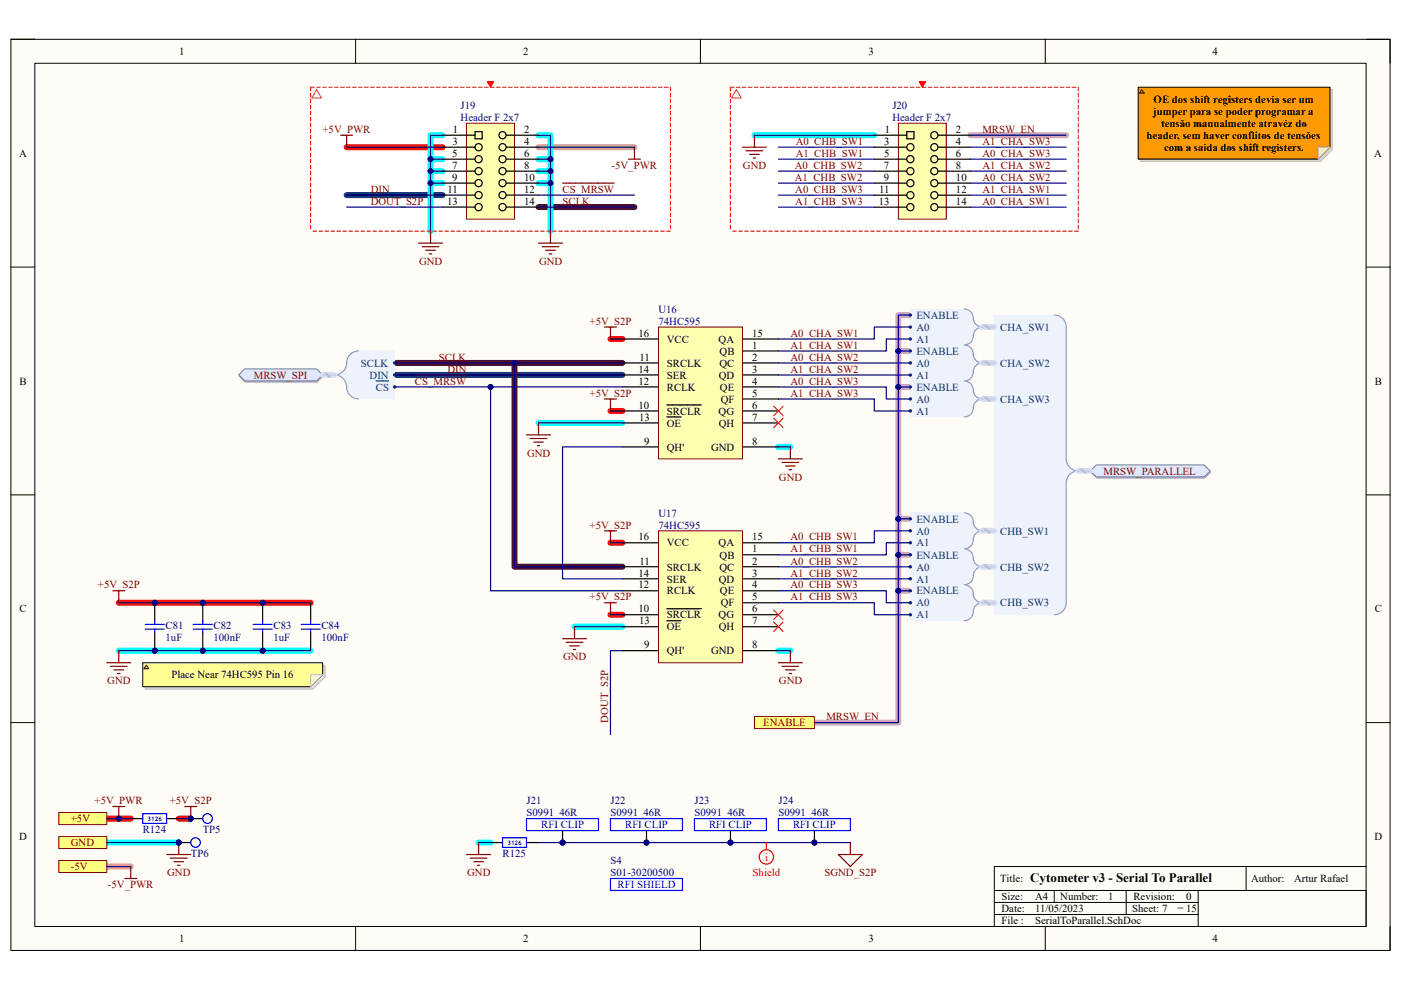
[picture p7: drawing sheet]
<svg xmlns="http://www.w3.org/2000/svg" width="297mm" height="210mm" viewBox="0 0 297 210" stroke-linecap="round" stroke-linejoin="round" font-family="sans-serif">
<defs><g id="words">
<text font-size="2.8" x="218.4" y="187">Cytometer v3 - Serial To Parallel</text>
<g font-size="2.3">
<text x="38" y="11.7">1</text>
<text x="110.9" y="11.7">2</text>
<text x="184.1" y="11.7">3</text>
<text x="257.1" y="11.7">4</text>
<text x="244.6" y="21.8">OE dos shift registers devia ser um</text>
<text x="96" y="28.2">1</text>
<text x="111.1" y="28.2">2</text>
<text x="187.6" y="28.2">1</text>
<text x="202.7" y="28.2">2</text>
<text x="243.1" y="29.5">header, sem haver conflitos de tensões</text>
<text x="244.5" y="24.4">jumper para se poder programar a</text>
<text x="246.2" y="26.9">tensão manualmente atravéz do</text>
<text x="4" y="33.3">A</text>
<text x="95.9" y="35.8">7</text>
<text x="95.9" y="33.3">5</text>
<text x="95.9" y="30.7">3</text>
<text x="111.1" y="30.7">4</text>
<text x="111.1" y="33.3">6</text>
<text x="111.1" y="35.8">8</text>
<text x="187.4" y="35.8">7</text>
<text x="187.4" y="33.3">5</text>
<text x="187.5" y="30.7">3</text>
<text x="202.7" y="30.7">4</text>
<text x="202.7" y="33.3">6</text>
<text x="202.7" y="35.8">8</text>
<text x="246.8" y="32">com a saida dos shift registers.</text>
<text x="291.4" y="33.3">A</text>
<text x="94.9" y="40.9">11</text>
<text x="95.8" y="38.4">9</text>
<text x="111.1" y="38.4">10</text>
<text x="111.1" y="40.9">12</text>
<text x="186.4" y="40.9">11</text>
<text x="187.4" y="38.4">9</text>
<text x="202.7" y="38.4">10</text>
<text x="202.7" y="40.9">12</text>
<text x="94.8" y="43.5">13</text>
<text x="111.1" y="43.5">14</text>
<text x="186.3" y="43.5">13</text>
<text x="202.7" y="43.5">14</text>
<text x="135.4" y="71.4">16</text>
<text x="159.4" y="71.4">15</text>
<text x="135.6" y="76.5">11</text>
<text x="141.4" y="77.8">SRCLK</text>
<text x="141.4" y="72.7">VCC</text>
<text x="152.4" y="72.7">QA</text>
<text x="152.5" y="77.8">QC</text>
<text x="152.6" y="75.2">QB</text>
<text x="159.4" y="76.5">2</text>
<text x="159.4" y="74">1</text>
<text x="4.1" y="81.6">B</text>
<text x="135.4" y="79">14</text>
<text x="135.4" y="81.6">12</text>
<text x="141.4" y="82.9">RCLK</text>
<text x="141.4" y="80.3">SER</text>
<text x="152.4" y="80.3">QD</text>
<text x="152.6" y="82.9">QE</text>
<text x="159.4" y="79">3</text>
<text x="159.4" y="81.6">4</text>
<text x="291.5" y="81.6">B</text>
<text x="135.4" y="86.7">10</text>
<text x="135.5" y="89.2">13</text>
<text x="141.4" y="87.9">SRCLR</text>
<text x="152.4" y="87.9">QG</text>
<text x="152.8" y="85.4">QF</text>
<text x="159.4" y="86.7">6</text>
<text x="159.4" y="89.2">7</text>
<text x="159.4" y="84.1">5</text>
<text x="136.5" y="94.3">9</text>
<text x="141.4" y="95.6">QH'</text>
<text x="141.4" y="90.5">OE</text>
<text x="150.7" y="95.6">GND</text>
<text x="152.4" y="90.5">QH</text>
<text x="159.4" y="94.3">8</text>
<text x="135.4" y="114.6">16</text>
<text x="135.6" y="119.7">11</text>
<text x="141.4" y="115.9">VCC</text>
<text x="152.4" y="115.9">QA</text>
<text x="152.6" y="118.5">QB</text>
<text x="159.4" y="114.6">15</text>
<text x="159.4" y="119.7">2</text>
<text x="159.4" y="117.2">1</text>
<text x="135.4" y="122.3">14</text>
<text x="135.4" y="124.8">12</text>
<text x="141.4" y="121">SRCLK</text>
<text x="141.4" y="123.5">SER</text>
<text x="152.4" y="123.5">QD</text>
<text x="152.5" y="121">QC</text>
<text x="159.4" y="122.3">3</text>
<text x="159.4" y="124.8">4</text>
<text x="4.1" y="129.9">C</text>
<text x="135.4" y="129.9">10</text>
<text x="141.4" y="131.2">SRCLR</text>
<text x="141.4" y="126.1">RCLK</text>
<text x="152.4" y="131.2">QG</text>
<text x="152.6" y="126.1">QE</text>
<text x="152.8" y="128.6">QF</text>
<text x="159.4" y="129.9">6</text>
<text x="159.4" y="127.4">5</text>
<text x="291.5" y="129.9">C</text>
<text x="135.5" y="132.4">13</text>
<text x="136.5" y="137.5">9</text>
<text x="141.4" y="133.7">OE</text>
<text x="152.4" y="133.7">QH</text>
<text x="159.4" y="137.5">8</text>
<text x="159.4" y="132.4">7</text>
<text x="36.3" y="143.9">Place Near 74HC595 Pin 16</text>
<text x="141.4" y="138.8">QH'</text>
<text x="150.7" y="138.8">GND</text>
<text x="4.1" y="178.2">D</text>
<text x="291.4" y="178.2">D</text>
<text x="212.1" y="187.1">Title:</text>
<text x="212.3" y="190.9">Size:</text>
<text x="219.5" y="190.9">A4</text>
<text x="224.8" y="190.9">Number:</text>
<text x="235" y="190.9">1</text>
<text x="240.3" y="190.9">Revision:</text>
<text x="251.5" y="190.9">0</text>
<text x="265.2" y="187.1">Author:</text>
<text x="274.4" y="187.1">Artur Rafael</text>
<text x="212.3" y="196">File :</text>
<text x="212.3" y="193.5">Date:</text>
<text x="219.5" y="193.5">11/05/2023</text>
<text x="219.5" y="196">SerialToParallel.SchDoc</text>
<text x="240" y="193.5">Sheet: 7</text>
<text x="249.7" y="192.2">_</text>
<text x="251.5" y="193.5">15</text>
<text x="38" y="199.8">1</text>
<text x="110.9" y="199.8">2</text>
<text x="184.1" y="199.8">3</text>
<text x="257.1" y="199.8">4</text>
</g>
<g font-size="2.3" fill="#000080">
<text x="97.7" y="23.1">J19</text>
<text x="189.2" y="23.1">J20</text>
<text x="97.7" y="25.7">Header F 2x7</text>
<text x="189.2" y="25.7">Header F 2x7</text>
<text x="139.6" y="66.3">U16</text>
<text x="139.6" y="68.9">74HC595</text>
<text x="139.6" y="109.6">U17</text>
<text x="139.6" y="112.1">74HC595</text>
<text x="35.1" y="136">1uF</text>
<text x="35.1" y="133.5">C81</text>
<text x="45.3" y="136">100nF</text>
<text x="45.3" y="133.5">C82</text>
<text x="58" y="136">1uF</text>
<text x="58" y="133.5">C83</text>
<text x="68.2" y="136">100nF</text>
<text x="68.2" y="133.5">C84</text>
<text x="111.7" y="170.6">J21</text>
<text x="111.7" y="173.1">S0991_46R</text>
<text x="129.5" y="170.6">J22</text>
<text x="129.5" y="173.1">S0991_46R</text>
<text x="147.3" y="170.6">J23</text>
<text x="147.3" y="173.1">S0991_46R</text>
<text x="165.1" y="170.6">J24</text>
<text x="165.1" y="173.1">S0991_46R</text>
<text x="30.3" y="176.7">R124</text>
<text x="43" y="176.7">TP5</text>
<text x="40.4" y="181.8">TP6</text>
<text x="106.5" y="181.8">R125</text>
<text x="129.5" y="183.3">S4</text>
<text x="129.5" y="185.8">S01-30200500</text>
</g>
<g font-size="2.3" fill="#800000">
<text x="68.4" y="28.2">+5V_PWR</text>
<text x="208.3" y="28.2">MRSW_EN</text>
<text x="129.7" y="35.8">-5V_PWR</text>
<text x="157.5" y="35.8">GND</text>
<text x="168.5" y="35.8">A0_CHB_SW2</text>
<text x="168.7" y="30.7">A0_CHB_SW1</text>
<text x="168.7" y="33.3">A1_CHB_SW1</text>
<text x="208.3" y="35.8">A1_CHA_SW2</text>
<text x="208.3" y="33.3">A0_CHA_SW3</text>
<text x="208.3" y="30.7">A1_CHA_SW3</text>
<text x="78.6" y="40.9">DIN</text>
<text x="119.3" y="40.9">CS_MRSW</text>
<text x="168.5" y="38.4">A1_CHB_SW2</text>
<text x="168.6" y="40.9">A0_CHB_SW3</text>
<text x="208.3" y="40.9">A1_CHA_SW1</text>
<text x="208.3" y="38.4">A0_CHA_SW2</text>
<text x="78.6" y="43.5">DOUT_S2P</text>
<text x="119.3" y="43.5">SCLK</text>
<text x="168.6" y="43.5">A1_CHB_SW3</text>
<text x="208.3" y="43.5">A0_CHA_SW1</text>
<text x="88.9" y="56.2">GND</text>
<text x="114.3" y="56.2">GND</text>
<text x="125" y="68.9">+5V_S2P</text>
<text x="167.6" y="71.4">A0_CHA_SW1</text>
<text x="93" y="76.5">SCLK</text>
<text x="167.6" y="74">A1_CHA_SW1</text>
<text x="167.6" y="76.5">A0_CHA_SW2</text>
<text x="53.8" y="80.3">MRSW_SPI</text>
<text x="88" y="81.6">CS_MRSW</text>
<text x="94.9" y="79">DIN</text>
<text x="167.6" y="79">A1_CHA_SW2</text>
<text x="167.6" y="81.6">A0_CHA_SW3</text>
<text x="125" y="84.1">+5V_S2P</text>
<text x="167.6" y="84.1">A1_CHA_SW3</text>
<text x="111.7" y="96.8">GND</text>
<text x="165.1" y="101.9">GND</text>
<text x="234" y="100.7">MRSW_PARALLEL</text>
<text x="125" y="112.1">+5V_S2P</text>
<text x="167.6" y="114.6">A0_CHB_SW1</text>
<text x="167.6" y="117.2">A1_CHB_SW1</text>
<text x="167.6" y="119.7">A0_CHB_SW2</text>
<text x="20.8" y="124.8">+5V_S2P</text>
<text x="167.6" y="122.3">A1_CHB_SW2</text>
<text x="167.6" y="124.8">A0_CHB_SW3</text>
<text x="125" y="127.4">+5V_S2P</text>
<text x="167.6" y="127.4">A1_CHB_SW3</text>
<text x="119.4" y="140.1">GND</text>
<text x="22.8" y="145.2">GND</text>
<text x="165.1" y="145.2">GND</text>
<text x="128.9" y="153.3" transform="rotate(-90 128.9 153.3)">DOUT_S2P</text>
<text x="161.8" y="154.1">ENABLE</text>
<text x="175.2" y="152.8">MRSW_EN</text>
<text x="20.1" y="170.6">+5V_PWR</text>
<text x="36" y="170.6">+5V_S2P</text>
<text x="15" y="174.4">+5V</text>
<text x="15" y="179.5">GND</text>
<text x="15" y="184.6">-5V</text>
<text x="35.5" y="185.8">GND</text>
<text x="99" y="185.8">GND</text>
<text x="174.8" y="185.8">SGND_S2P</text>
<text x="22.9" y="188.4">-5V_PWR</text>
</g>
<g font-size="2.3" fill="#003a70">
<text x="194.3" y="70.1">A0</text>
<text x="194.3" y="67.6">ENABLE</text>
<text x="212.1" y="70.1">CHA_SW1</text>
<text x="76.5" y="77.8">SCLK</text>
<text x="194.3" y="72.7">A1</text>
<text x="194.3" y="77.8">A0</text>
<text x="194.3" y="75.2">ENABLE</text>
<text x="212.1" y="77.8">CHA_SW2</text>
<text x="78.4" y="80.3">DIN</text>
<text x="79.7" y="82.9">CS</text>
<text x="194.3" y="80.3">A1</text>
<text x="194.3" y="82.9">ENABLE</text>
<text x="194.3" y="85.4">A0</text>
<text x="194.3" y="87.9">A1</text>
<text x="212.1" y="85.4">CHA_SW3</text>
<text x="194.3" y="113.4">A0</text>
<text x="194.3" y="110.8">ENABLE</text>
<text x="212.1" y="113.4">CHB_SW1</text>
<text x="194.3" y="115.9">A1</text>
<text x="194.3" y="118.5">ENABLE</text>
<text x="194.3" y="121">A0</text>
<text x="194.3" y="123.5">A1</text>
<text x="212.1" y="121">CHB_SW2</text>
<text x="194.3" y="128.6">A0</text>
<text x="194.3" y="131.2">A1</text>
<text x="194.3" y="126.1">ENABLE</text>
<text x="212.1" y="128.6">CHB_SW3</text>
</g>
<g font-size="2.3" fill="#00f">
<text x="114.8" y="175.7">RFI CLIP</text>
<text x="132.5" y="175.7">RFI CLIP</text>
<text x="150.3" y="175.7">RFI CLIP</text>
<text x="168.1" y="175.7">RFI CLIP</text>
<text x="131" y="188.4">RFI SHIELD</text>
</g>
<g font-size="2.3" fill="#f00">
<text x="159.6" y="185.8">Shield</text>
<text x="162.2" y="182.5">i</text>
</g>
<g font-size="1.3" fill="#00f">
<text x="31.3" y="174.1">3126</text>
<text x="107.6" y="179.2">3126</text>
</g>
</g></defs>
<path d="M2.3 8.3h292.4v193.3h-292.4z" fill="#fffcf8"/>
<path d="M2.3 8.3h292.4v193.3h-292.4z" fill="none" stroke="#000" stroke-width=".21"/>
<path d="M7.4 13.4h282.2v183.1h-282.2z" fill="#fffcf8"/>
<g fill="none" stroke="#000" stroke-width=".21">
<path d="M2.3 8.3h5.1M7.4 13.4h282.2v183.1h-282.2zM75.4 8.3v5.1M148.5 8.3v5.1M221.6 8.3v5.1M289.6 8.3h5.1v5.1M2.3 56.6h5.1M289.6 56.6h5.1M2.3 105h5.1M289.6 105h5.1M2.3 153.3h5.1M289.6 153.3h5.1"/>
<path d="M75.4 196.5v5.1M148.5 196.5v5.1M221.6 196.5v5.1M294.7 196.5v5.1"/>
</g>
<g fill="#fff">
<path d="M154.9 18.5h73.7v30.5h-73.7z"/>
<path d="M65.9 18.5h76.3v30.5h-76.3z"/>
</g>
<path d="M73.5 31.2h20.3M129.4 71.9h2.6M129.4 87.2h2.6M129.4 115.1h2.6M25.2 127.8h40.7M129.4 130.4h2.6M22.6 173.6h5.1M37.9 173.6h2.5" fill="none" stroke="#f00" stroke-width="1.3"/>
<g fill="none" stroke="#0ff" stroke-width="1.3">
<path d="M91.3 33.8h2.5M91.3 36.3h2.5M91.3 38.8h2.5M93.8 28.7h-2.5v20.3M114.2 28.7h2.5v20.3M114.2 33.8h2.5M114.2 36.3h2.5M114.2 38.8h2.5M160 28.7h25.4M114.2 89.7h17.8M165 94.8h2.6M25.2 138h40.7"/>
<path d="M121.8 132.9h10.2M165 138h2.6M22.6 178.7h15.3M101.5 178.7h2.5"/>
</g>
<path d="M205.7 28.7h20.4M190.5 74.4h2.5M193 66.8h-2.5v43.2M190.5 82.1h2.5M190.5 117.7h2.5M193 110h-2.5v43.3h-17.8M190.5 125.3h2.5" fill="none" stroke="#d5a6bd" stroke-width="1.3"/>
<path d="M73.5 41.4h20.3M83.7 79.5h48.3" fill="none" stroke="#073763" stroke-width="1.3"/>
<path d="M114.2 43.9h20.3M83.7 77h25.4M132 77h-22.9v43.2h22.9" fill="none" stroke="#4c1130" stroke-width="1.3"/>
<path d="M114.2 31.2h20.3M22.6 183.8h5.1" fill="none" stroke="#ea9a9a" stroke-width="1.3"/>
<path d="M210.8 188.9v2.5M223.5 188.9v2.5M238.8 188.9v5.1M254 194h-43.2v2.5M254 191.4h-43.2v2.6M254 188.9h35.6v7.6h-35.6zM264.2 183.8v5.1M289.6 183.8h-78.8v5.1h43.2" fill="none" stroke="#000" stroke-width=".21"/>
<path d="M193 65.6h11.4a1.96 1.96 0 0 1 2 2.3l.4 .8 1 .7-1 .6-.4 .8a1.96 1.96 0 0 1-2 2.4h-11.4z" fill-rule="evenodd" fill="#edf2fb"/>
<path d="M193 65.6h11.4a1.96 1.96 0 0 1 2 2.3l.4 .8 1 .7-1 .6-.4 .8a1.96 1.96 0 0 1-2 2.4h-11.4z" fill="none" stroke="#edf2fb" stroke-width=".21"/>
<path d="M204.4 65.6a2.06 2.06 0 0 1 2 2.4 1.91 1.91 0 0 0 1.9 1.4 2.07 2.07 0 0 0-2 2.4 1.9 1.9 0 0 1-1.9 1.4" fill="none" stroke="#909ec9" stroke-width=".25"/>
<circle cx="193" cy="69.4" r=".25" fill="#003a70"/>
<circle cx="193" cy="69.4" r=".25" fill="none" stroke="#003a70" stroke-width=".21"/>
<circle cx="193" cy="71.9" r=".25" fill="#003a70"/>
<circle cx="193" cy="71.9" r=".25" fill="none" stroke="#003a70" stroke-width=".21"/>
<circle cx="193" cy="66.8" r=".25" fill="#003a70"/>
<circle cx="193" cy="66.8" r=".25" fill="none" stroke="#003a70" stroke-width=".21"/>
<path d="M193 73.2h11.4a1.96 1.96 0 0 1 2 2.4l.4 .7 1 .7-1 .6-.4 .8a1.96 1.96 0 0 1-2 2.4h-11.4z" fill-rule="evenodd" fill="#edf2fb"/>
<path d="M193 73.2h11.4a1.96 1.96 0 0 1 2 2.4l.4 .7 1 .7-1 .6-.4 .8a1.96 1.96 0 0 1-2 2.4h-11.4z" fill="none" stroke="#edf2fb" stroke-width=".21"/>
<path d="M204.4 73.2a2.08 2.08 0 0 1 2 2.4 1.91 1.91 0 0 0 1.9 1.4 2.09 2.09 0 0 0-2 2.4 1.91 1.91 0 0 1-1.9 1.4" fill="none" stroke="#909ec9" stroke-width=".25"/>
<circle cx="193" cy="77" r=".25" fill="#003a70"/>
<circle cx="193" cy="77" r=".25" fill="none" stroke="#003a70" stroke-width=".21"/>
<circle cx="193" cy="79.5" r=".25" fill="#003a70"/>
<circle cx="193" cy="79.5" r=".25" fill="none" stroke="#003a70" stroke-width=".21"/>
<circle cx="193" cy="74.4" r=".25" fill="#003a70"/>
<circle cx="193" cy="74.4" r=".25" fill="none" stroke="#003a70" stroke-width=".21"/>
<path d="M193 80.8h11.4a1.96 1.96 0 0 1 2 2.4l.4 .8 1 .6-1 .7-.4 .7a1.96 1.96 0 0 1-2 2.4h-11.4z" fill-rule="evenodd" fill="#edf2fb"/>
<path d="M193 80.8h11.4a1.96 1.96 0 0 1 2 2.4l.4 .8 1 .6-1 .7-.4 .7a1.96 1.96 0 0 1-2 2.4h-11.4z" fill="none" stroke="#edf2fb" stroke-width=".21"/>
<path d="M204.4 80.8a2.06 2.06 0 0 1 2 2.4 1.91 1.91 0 0 0 1.9 1.4 2.07 2.07 0 0 0-2 2.4 1.9 1.9 0 0 1-1.9 1.4" fill="none" stroke="#909ec9" stroke-width=".25"/>
<circle cx="193" cy="84.6" r=".25" fill="#003a70"/>
<circle cx="193" cy="84.6" r=".25" fill="none" stroke="#003a70" stroke-width=".21"/>
<circle cx="193" cy="87.2" r=".25" fill="#003a70"/>
<circle cx="193" cy="87.2" r=".25" fill="none" stroke="#003a70" stroke-width=".21"/>
<circle cx="193" cy="82.1" r=".25" fill="#003a70"/>
<circle cx="193" cy="82.1" r=".25" fill="none" stroke="#003a70" stroke-width=".21"/>
<path d="M193 108.8h11.4a1.96 1.96 0 0 1 2 2.4l.4 .8 1 .6-1 .6-.4 .8a1.98 1.98 0 0 1-2 2.4h-11.4z" fill-rule="evenodd" fill="#edf2fb"/>
<path d="M193 108.8h11.4a1.96 1.96 0 0 1 2 2.4l.4 .8 1 .6-1 .6-.4 .8a1.98 1.98 0 0 1-2 2.4h-11.4z" fill="none" stroke="#edf2fb" stroke-width=".21"/>
<path d="M204.4 108.8a2.06 2.06 0 0 1 2 2.4 1.91 1.91 0 0 0 1.9 1.4 2.09 2.09 0 0 0-2 2.4 1.91 1.91 0 0 1-1.9 1.4" fill="none" stroke="#909ec9" stroke-width=".25"/>
<circle cx="193" cy="112.6" r=".25" fill="#003a70"/>
<circle cx="193" cy="112.6" r=".25" fill="none" stroke="#003a70" stroke-width=".21"/>
<circle cx="193" cy="115.1" r=".25" fill="#003a70"/>
<circle cx="193" cy="115.1" r=".25" fill="none" stroke="#003a70" stroke-width=".21"/>
<circle cx="193" cy="110" r=".25" fill="#003a70"/>
<circle cx="193" cy="110" r=".25" fill="none" stroke="#003a70" stroke-width=".21"/>
<path d="M193 116.4h11.4a1.96 1.96 0 0 1 2 2.4l.4 .8 1 .6-1 .7-.4 .7a1.96 1.96 0 0 1-2 2.4h-11.4z" fill-rule="evenodd" fill="#edf2fb"/>
<path d="M193 116.4h11.4a1.96 1.96 0 0 1 2 2.4l.4 .8 1 .6-1 .7-.4 .7a1.96 1.96 0 0 1-2 2.4h-11.4z" fill="none" stroke="#edf2fb" stroke-width=".21"/>
<path d="M204.4 116.4a2.06 2.06 0 0 1 2 2.4 1.93 1.93 0 0 0 1.9 1.4 2.07 2.07 0 0 0-2 2.4 1.9 1.9 0 0 1-1.9 1.4" fill="none" stroke="#909ec9" stroke-width=".25"/>
<circle cx="193" cy="120.2" r=".25" fill="#003a70"/>
<circle cx="193" cy="120.2" r=".25" fill="none" stroke="#003a70" stroke-width=".21"/>
<circle cx="193" cy="122.8" r=".25" fill="#003a70"/>
<circle cx="193" cy="122.8" r=".25" fill="none" stroke="#003a70" stroke-width=".21"/>
<circle cx="193" cy="117.7" r=".25" fill="#003a70"/>
<circle cx="193" cy="117.7" r=".25" fill="none" stroke="#003a70" stroke-width=".21"/>
<path d="M193 124h11.4a1.96 1.96 0 0 1 2 2.4l.4 .8 1 .6-1 .7-.4 .8a1.96 1.96 0 0 1-2 2.4h-11.4z" fill-rule="evenodd" fill="#edf2fb"/>
<path d="M193 124h11.4a1.96 1.96 0 0 1 2 2.4l.4 .8 1 .6-1 .7-.4 .8a1.96 1.96 0 0 1-2 2.4h-11.4z" fill="none" stroke="#edf2fb" stroke-width=".21"/>
<path d="M204.4 124a2.06 2.06 0 0 1 2 2.5 1.91 1.91 0 0 0 1.9 1.3 2.07 2.07 0 0 0-2 2.5 1.9 1.9 0 0 1-1.9 1.4" fill="none" stroke="#909ec9" stroke-width=".25"/>
<circle cx="193" cy="127.8" r=".25" fill="#003a70"/>
<circle cx="193" cy="127.8" r=".25" fill="none" stroke="#003a70" stroke-width=".21"/>
<circle cx="193" cy="130.4" r=".25" fill="#003a70"/>
<circle cx="193" cy="130.4" r=".25" fill="none" stroke="#003a70" stroke-width=".21"/>
<circle cx="193" cy="125.3" r=".25" fill="#003a70"/>
<circle cx="193" cy="125.3" r=".25" fill="none" stroke="#003a70" stroke-width=".21"/>
<path d="M231.3 100.1l1.3-1.2h22.8l1.3 1.2-1.3 1.3h-22.8z" fill-rule="evenodd" fill="#bac0ca"/>
<path d="M231.3 100.1l1.3-1.2h22.8l1.3 1.2-1.3 1.3h-22.8z" fill="none" stroke="#a6acb6" stroke-width=".21"/>
<path d="M231.2 99.9l1.2-1.3h22.9l1.3 1.3-1.3 1.3h-22.9z" fill-rule="evenodd" fill="#d5e4ff"/>
<path d="M231.2 99.9l1.2-1.3h22.9l1.3 1.3-1.3 1.3h-22.9z" fill="none" stroke="#70809b" stroke-width=".21"/>
<path d="M139.6 112.6h17.8v28h-17.8z" fill="#ffffb0"/>
<path d="M139.6 112.6h17.8v28h-17.8z" fill="none" stroke="#800000" stroke-width=".21"/>
<g fill="none" stroke="#000" stroke-width=".25">
<path d="M132 115.1h7.6M157.4 117.7h7.6M157.4 115.1h7.6M132 120.2h7.6M132 122.8h7.6M132 125.3h7.6M132 130.4h7.6M132 132.9h7.6M132 138h7.6M141.4 131.7h3M141.4 129.1h7.3M157.4 120.2h7.6"/>
<path d="M157.4 122.8h7.6M157.4 125.3h7.6M157.4 127.8h7.6M157.4 130.4h7.6M157.4 132.9h7.6M157.4 138h7.6"/>
</g>
<path d="M139.6 69.4h17.8v27.9h-17.8z" fill="#ffffb0"/>
<path d="M139.6 69.4h17.8v27.9h-17.8z" fill="none" stroke="#800000" stroke-width=".21"/>
<g fill="none" stroke="#000" stroke-width=".25">
<path d="M132 77h7.6M132 79.5h7.6M132 71.9h7.6M157.4 74.4h7.6M157.4 77h7.6M157.4 79.5h7.6M157.4 71.9h7.6M132 82.1h7.6M132 87.2h7.6M132 89.7h7.6M132 94.8h7.6M141.4 88.4h3"/>
<path d="M141.4 85.9h7.3M157.4 82.1h7.6M157.4 84.6h7.6M157.4 87.2h7.6M157.4 89.7h7.6M157.4 94.8h7.6"/>
</g>
<path d="M210.8 66.8h12.7l1.3 .3 .9 1 .4 1.3v28.6l.6 1 1.3 .9-1.3 .8-.6 1.1v26l-.4 1.3-.9 1-1.3 .3h-12.7z" fill-rule="evenodd" fill="#edf2fb"/>
<path d="M210.8 66.8h12.7l1.3 .3 .9 1 .4 1.3v28.6l.6 1 1.3 .9-1.3 .8-.6 1.1v26l-.4 1.3-.9 1-1.3 .3h-12.7z" fill="none" stroke="#edf2fb" stroke-width=".21"/>
<path d="M223.5 66.8a2.53 2.53 0 0 1 2.6 2.6v27.9a2.55 2.55 0 0 0 2.5 2.6 2.54 2.54 0 0 0-2.5 2.5v25.4a2.53 2.53 0 0 1-2.6 2.6" fill="none" stroke="#909ec9" stroke-width=".25"/>
<circle cx="210.8" cy="69.4" r=".25" fill="#003a70"/>
<circle cx="210.8" cy="69.4" r=".25" fill="none" stroke="#003a70" stroke-width=".21"/>
<circle cx="210.8" cy="77" r=".25" fill="#003a70"/>
<circle cx="210.8" cy="77" r=".25" fill="none" stroke="#003a70" stroke-width=".21"/>
<circle cx="210.8" cy="84.6" r=".25" fill="#003a70"/>
<circle cx="210.8" cy="84.6" r=".25" fill="none" stroke="#003a70" stroke-width=".21"/>
<circle cx="210.8" cy="112.6" r=".25" fill="#003a70"/>
<circle cx="210.8" cy="112.6" r=".25" fill="none" stroke="#003a70" stroke-width=".21"/>
<circle cx="210.8" cy="120.2" r=".25" fill="#003a70"/>
<circle cx="210.8" cy="120.2" r=".25" fill="none" stroke="#003a70" stroke-width=".21"/>
<circle cx="210.8" cy="127.8" r=".25" fill="#003a70"/>
<circle cx="210.8" cy="127.8" r=".25" fill="none" stroke="#003a70" stroke-width=".21"/>
<path d="M164 86.1l2 2.1M164 88.7l2 2M166 86.1l-2 2.1M166 88.7l-2 2M164 129.4l2 2M164 131.9l2 2M166 129.4l-2 2M166 131.9l-2 2" fill="none" stroke="#f00" stroke-width=".21"/>
<path d="M12.5 172.3h10.1v2.6h-10.1z" fill="#ffff80"/>
<path d="M12.5 172.3h10.1v2.6h-10.1z" fill="none" stroke="#800000" stroke-width=".21"/>
<path d="M12.5 177.4h10.1v2.6h-10.1z" fill="#ffff80"/>
<path d="M12.5 177.4h10.1v2.6h-10.1z" fill="none" stroke="#800000" stroke-width=".21"/>
<path d="M39.2 171.1h2.5M40.4 171.1v2.5" fill="none" stroke="#800000" stroke-width=".25"/>
<circle cx="40.5" cy="173.6" r=".51" fill="#000080"/>
<circle cx="40.5" cy="173.6" r=".51" fill="none" stroke="#000080" stroke-width=".21"/>
<path d="M27.7 173.6h2.6M35.3 173.6h2.6" fill="none" stroke="#000" stroke-width=".25"/>
<path d="M30.3 172.6h5v2h-5z" fill="none" stroke="#00f" stroke-width=".25"/>
<circle cx="119.3" cy="178.7" r=".51" fill="#000080"/>
<circle cx="119.3" cy="178.7" r=".51" fill="none" stroke="#000080" stroke-width=".21"/>
<path d="M119.3 176.2v2.5" fill="none" stroke="#000" stroke-width=".25"/>
<circle cx="119.3" cy="178.7" r=".51" fill="#000080"/>
<circle cx="119.3" cy="178.7" r=".51" fill="none" stroke="#000080" stroke-width=".21"/>
<path d="M111.6 173.6h15.3v2.6h-15.3z" fill="none" stroke="#00f" stroke-width=".25"/>
<circle cx="137.1" cy="178.7" r=".51" fill="#000080"/>
<circle cx="137.1" cy="178.7" r=".51" fill="none" stroke="#000080" stroke-width=".21"/>
<path d="M137.1 176.2v2.5" fill="none" stroke="#000" stroke-width=".25"/>
<circle cx="137.1" cy="178.7" r=".51" fill="#000080"/>
<circle cx="137.1" cy="178.7" r=".51" fill="none" stroke="#000080" stroke-width=".21"/>
<path d="M129.4 173.6h15.3v2.6h-15.3z" fill="none" stroke="#00f" stroke-width=".25"/>
<circle cx="154.9" cy="178.7" r=".51" fill="#000080"/>
<circle cx="154.9" cy="178.7" r=".51" fill="none" stroke="#000080" stroke-width=".21"/>
<path d="M154.9 176.2v2.5" fill="none" stroke="#000" stroke-width=".25"/>
<circle cx="154.9" cy="178.7" r=".51" fill="#000080"/>
<circle cx="154.9" cy="178.7" r=".51" fill="none" stroke="#000080" stroke-width=".21"/>
<path d="M147.2 173.6h15.3v2.6h-15.3z" fill="none" stroke="#00f" stroke-width=".25"/>
<circle cx="172.7" cy="178.7" r=".51" fill="#000080"/>
<circle cx="172.7" cy="178.7" r=".51" fill="none" stroke="#000080" stroke-width=".21"/>
<path d="M172.7 176.2v2.5" fill="none" stroke="#000" stroke-width=".25"/>
<circle cx="172.7" cy="178.7" r=".51" fill="#000080"/>
<circle cx="172.7" cy="178.7" r=".51" fill="none" stroke="#000080" stroke-width=".21"/>
<path d="M106.5 177.7h5.1v2h-5.1zM165 173.6h15.3v2.6h-15.3zM129.4 186.3h15.3v2.6h-15.3z" fill="none" stroke="#00f" stroke-width=".25"/>
<path d="M180.3 178.7v2.6M177.8 181.3h5l-2.5 2.5z" fill="none" stroke="#800000" stroke-width=".25"/>
<path d="M104 178.7h2.5M111.6 178.7h2.6" fill="none" stroke="#000" stroke-width=".25"/>
<circle cx="32.8" cy="138" r=".51" fill="#000080"/>
<circle cx="32.8" cy="138" r=".51" fill="none" stroke="#000080" stroke-width=".21"/>
<circle cx="32.8" cy="127.8" r=".51" fill="#000080"/>
<circle cx="32.8" cy="127.8" r=".51" fill="none" stroke="#000080" stroke-width=".21"/>
<path d="M32.8 134.2v3.8" fill="none" stroke="#000" stroke-width=".25"/>
<circle cx="32.8" cy="138" r=".51" fill="#000080"/>
<circle cx="32.8" cy="138" r=".51" fill="none" stroke="#000080" stroke-width=".21"/>
<path d="M32.8 127.8v3.9" fill="none" stroke="#000" stroke-width=".25"/>
<circle cx="32.8" cy="127.8" r=".51" fill="#000080"/>
<circle cx="32.8" cy="127.8" r=".51" fill="none" stroke="#000080" stroke-width=".21"/>
<path d="M30.8 133.4h4M30.8 132.4h4M32.8 131.7v.7M32.8 133.4v.8" fill="none" stroke="#00f" stroke-width=".25"/>
<circle cx="43" cy="138" r=".51" fill="#000080"/>
<circle cx="43" cy="138" r=".51" fill="none" stroke="#000080" stroke-width=".21"/>
<circle cx="43" cy="127.8" r=".51" fill="#000080"/>
<circle cx="43" cy="127.8" r=".51" fill="none" stroke="#000080" stroke-width=".21"/>
<path d="M43 134.2v3.8" fill="none" stroke="#000" stroke-width=".25"/>
<circle cx="43" cy="138" r=".51" fill="#000080"/>
<circle cx="43" cy="138" r=".51" fill="none" stroke="#000080" stroke-width=".21"/>
<path d="M43 127.8v3.9" fill="none" stroke="#000" stroke-width=".25"/>
<circle cx="43" cy="127.8" r=".51" fill="#000080"/>
<circle cx="43" cy="127.8" r=".51" fill="none" stroke="#000080" stroke-width=".21"/>
<path d="M40.9 133.4h4.1M40.9 132.4h4.1M43 131.7v.7M43 133.4v.8" fill="none" stroke="#00f" stroke-width=".25"/>
<circle cx="55.7" cy="138" r=".51" fill="#000080"/>
<circle cx="55.7" cy="138" r=".51" fill="none" stroke="#000080" stroke-width=".21"/>
<circle cx="55.7" cy="127.8" r=".51" fill="#000080"/>
<circle cx="55.7" cy="127.8" r=".51" fill="none" stroke="#000080" stroke-width=".21"/>
<path d="M55.7 134.2v3.8" fill="none" stroke="#000" stroke-width=".25"/>
<circle cx="55.7" cy="138" r=".51" fill="#000080"/>
<circle cx="55.7" cy="138" r=".51" fill="none" stroke="#000080" stroke-width=".21"/>
<path d="M55.7 127.8v3.9" fill="none" stroke="#000" stroke-width=".25"/>
<circle cx="55.7" cy="127.8" r=".51" fill="#000080"/>
<circle cx="55.7" cy="127.8" r=".51" fill="none" stroke="#000080" stroke-width=".21"/>
<path d="M53.7 133.4h4M53.7 132.4h4M55.7 131.7v.7M55.7 133.4v.8M63.8 133.4h4.1M63.8 132.4h4.1M65.9 131.7v.7M65.9 133.4v.8" fill="none" stroke="#00f" stroke-width=".25"/>
<path d="M65.9 127.8v3.9M65.9 134.2v3.8" fill="none" stroke="#000" stroke-width=".25"/>
<path d="M160 152h12.7v2.5h-12.7z" fill="#ffff80"/>
<path d="M160 152h12.7v2.5h-12.7z" fill="none" stroke="#800000" stroke-width=".21"/>
<path d="M74.8 74.8l1.2-.4h7.7v10.2h-7.7a2.62 2.62 0 0 1-2.5-3.2l-.6-1-1.3-.9 1.3-.8 .6-1.1 .3-1.9z" fill-rule="evenodd" fill="#edf2fb"/>
<path d="M74.8 74.8l1.2-.4h7.7v10.2h-7.7a2.62 2.62 0 0 1-2.5-3.2l-.6-1-1.3-.9 1.3-.8 .6-1.1 .3-1.9z" fill="none" stroke="#edf2fb" stroke-width=".21"/>
<path d="M76 74.4a2.73 2.73 0 0 0-2.6 3.2 2.55 2.55 0 0 1-2.5 1.9 2.73 2.73 0 0 1 2.7 3.2 2.53 2.53 0 0 0 2.4 1.9" fill="none" stroke="#909ec9" stroke-width=".25"/>
<circle cx="83.7" cy="77" r=".25" fill="#003a70"/>
<circle cx="83.7" cy="77" r=".25" fill="none" stroke="#003a70" stroke-width=".21"/>
<circle cx="83.7" cy="79.5" r=".25" fill="#003a70"/>
<circle cx="83.7" cy="79.5" r=".25" fill="none" stroke="#003a70" stroke-width=".21"/>
<circle cx="83.7" cy="82.1" r=".25" fill="#003a70"/>
<circle cx="83.7" cy="82.1" r=".25" fill="none" stroke="#003a70" stroke-width=".21"/>
<path d="M79.7 80.8h2.7" fill="none" stroke="#003a70" stroke-width=".25"/>
<path d="M50.7 79.8l1.3-1.3h15.3l1.2 1.3-1.2 1.2h-15.3z" fill-rule="evenodd" fill="#bac0ca"/>
<path d="M50.7 79.8l1.3-1.3h15.3l1.2 1.3-1.2 1.2h-15.3z" fill="none" stroke="#a6acb6" stroke-width=".21"/>
<path d="M50.6 79.5l1.3-1.2h15.2l1.3 1.2-1.3 1.3h-15.2z" fill-rule="evenodd" fill="#d5e4ff"/>
<path d="M50.6 79.5l1.3-1.2h15.2l1.3 1.2-1.3 1.3h-15.2z" fill="none" stroke="#70809b" stroke-width=".21"/>
<path d="M128.2 69.4h2.5M129.4 69.4v2.5M128.2 84.6h2.5M129.4 84.6v2.6M128.2 112.6h2.5M129.4 112.6v2.5M23.9 125.3h2.6M25.2 125.3v2.5M128.2 127.8h2.5M129.4 127.8v2.6" fill="none" stroke="#800000" stroke-width=".25"/>
<path d="M190.5 26.1h10.1v20.4h-10.1z" fill="#ffffb0"/>
<path d="M190.5 26.1h10.1v20.4h-10.1z" fill="none" stroke="#800000" stroke-width=".21"/>
<g fill="none" stroke="#000" stroke-width=".25">
<path d="M185.4 28.7h6.9M185.4 31.2h6.9M185.4 33.8h6.9M185.4 36.3h6.9M185.4 38.8h6.9M192.3 27.9h1.5v1.5h-1.5zM205.7 28.7h-6.8M205.7 31.2h-6.8M205.7 33.8h-6.8M205.7 36.3h-6.8M205.7 38.8h-6.8M185.4 41.4h6.9"/>
<path d="M185.4 43.9h6.9M198.9 41.4h6.8M198.9 43.9h6.8"/>
<circle cx="193" cy="38.8" r=".76"/>
<circle cx="193" cy="31.2" r=".76"/>
<circle cx="193" cy="36.3" r=".76"/>
<circle cx="193" cy="33.8" r=".76"/>
<circle cx="198.1" cy="38.8" r=".76"/>
<circle cx="198.1" cy="33.8" r=".76"/>
<circle cx="198.1" cy="31.2" r=".76"/>
<circle cx="198.1" cy="28.7" r=".76"/>
<circle cx="198.1" cy="36.3" r=".76"/>
<circle cx="193" cy="41.4" r=".76"/>
<circle cx="193" cy="43.9" r=".76"/>
<circle cx="198.1" cy="41.4" r=".76"/>
<circle cx="198.1" cy="43.9" r=".76"/>
</g>
<g fill="none" stroke="#f00" stroke-width=".21">
<path d="M154.9 19.8v.8M155.7 18.5h-.8v.8M156.1 18.5h.8M157.4 18.5h.8M158.7 18.5h.8M160 18.5h.7M161.2 18.5h.8M162.5 18.5h.8M163.8 18.5h.7M165 18.5h.8M166.3 18.5h.8M167.6 18.5h.8"/>
<path d="M168.8 18.5h.8M170.1 18.5h.8M171.4 18.5h.8M172.7 18.5h.8M173.9 18.5h.8M175.2 18.5h.8M176.5 18.5h.8M177.8 18.5h.7M179 18.5h.8M180.3 18.5h.8M181.6 18.5h.8M182.8 18.5h.8"/>
<path d="M184.1 18.5h.8M185.4 18.5h.8M186.6 18.5h.8M187.9 18.5h.8M189.2 18.5h.8M190.5 18.5h.8M191.7 18.5h.8M193 18.5h.8M194.3 18.5h.8M195.6 18.5h.7M196.8 18.5h.8M198.1 18.5h.8"/>
<path d="M199.4 18.5h.8M200.6 18.5h.8M201.9 18.5h.8M203.2 18.5h.8M204.4 18.5h.8M205.7 18.5h.8M207 18.5h.8M208.3 18.5h.8M209.5 18.5h.8M210.8 18.5h.8M212.1 18.5h.8M213.4 18.5h.7"/>
<path d="M214.6 18.5h.8M215.9 18.5h.8M217.2 18.5h.7M218.4 18.5h.8M219.7 18.5h.8M221 18.5h.8M222.2 18.5h.9M223.5 18.5h.8M224.8 18.5h.8M226.1 18.5h.8M227.3 18.5h.8M228.6 18.5v.8"/>
<path d="M228.6 19.8v.8M154.9 21v.8M154.9 22.3v.8M154.9 23.6v.8M154.9 24.8v.9M154.9 26.1v.8M154.9 27.4v.8M154.9 28.7v.8M154.9 30v.7M154.9 31.2v.8M154.9 32.5v.8M154.9 33.8v.7"/>
<path d="M154.9 35v.8M154.9 36.3v.8M154.9 37.6v.8M154.9 38.8v.8M228.6 21.1v.7M228.6 22.3v.8M228.6 23.6v.8M228.6 24.9v.8M228.6 26.1v.8M228.6 27.4v.8M228.6 28.7v.8M228.6 30v.8"/>
<path d="M228.6 31.2v.8M228.6 32.5v.8M228.6 33.8v.8M228.6 35v.8M228.6 36.3v.8M228.6 37.6v.8M228.6 38.8v.8M154.9 40.1v.8M154.9 41.4v.8M154.9 42.7v.8M154.9 43.9v.8M154.9 45.2v.8"/>
<path d="M154.9 46.5v.8M154.9 47.8v.7M155.3 49h.8M156.6 49h.8M157.9 49h.8M159.1 49h.9M160.4 49h.8M161.7 49h.8M163 49h.8M164.2 49h.8M165.5 49h.8M166.8 49h.8"/>
<path d="M168.1 49h.7M169.3 49h.8M170.6 49h.8M171.9 49h.8M173.1 49h.8M174.4 49h.8M175.7 49h.8M177 49h.8M178.2 49h.8M179.5 49h.8M180.8 49h.8M182.1 49h.7"/>
<path d="M183.3 49h.8M184.6 49h.8M185.9 49h.7M187.1 49h.8M188.4 49h.8M189.7 49h.8M190.9 49h.8M192.2 49h.8M193.5 49h.8M194.8 49h.8M196 49h.8M197.3 49h.8"/>
<path d="M198.6 49h.8M199.9 49h.7M201.1 49h.8M202.4 49h.8M203.7 49h.7M204.9 49h.8M206.2 49h.8M207.5 49h.8M208.7 49h.8M210 49h.8M211.3 49h.8M212.6 49h.8"/>
<path d="M213.8 49h.8M215.1 49h.8M216.4 49h.8M217.6 49h.8M218.9 49h.8M220.2 49h.8M221.5 49h.7M222.7 49h.8M224 49h.8M225.3 49h.8M226.5 49h.8M227.8 49h.8"/>
<path d="M228.6 40.1v.8M228.6 41.4v.8M228.6 42.7v.8M228.6 43.9v.8M228.6 45.2v.8M228.6 46.5v.8M228.6 47.8v.7"/>
</g>
<path d="M156.1 19l1.1 1.8h-2.1z" fill="none" stroke="#f33" stroke-width=".21"/>
<path d="M194.9 17.3h1.3l-.6 1.2z" fill="#f00"/>
<path d="M194.9 17.3h1.3l-.6 1.2z" fill="none" stroke="#f00" stroke-width=".21"/>
<path d="M98.9 26.1h10.2v20.4h-10.2z" fill="#ffffb0"/>
<path d="M98.9 26.1h10.2v20.4h-10.2z" fill="none" stroke="#800000" stroke-width=".21"/>
<g fill="none" stroke="#000" stroke-width=".25">
<path d="M93.8 28.7h6.9M93.8 31.2h6.9M93.8 33.8h6.9M93.8 36.3h6.9M93.8 38.8h6.9M100.7 27.9h1.5v1.5h-1.5zM114.2 28.7h-6.9M114.2 31.2h-6.9M114.2 33.8h-6.9M114.2 36.3h-6.9M114.2 38.8h-6.9M93.8 41.4h6.9"/>
<path d="M93.8 43.9h6.9M107.3 41.4h6.9M107.3 43.9h6.9"/>
<circle cx="101.5" cy="36.3" r=".76"/>
<circle cx="101.5" cy="33.8" r=".76"/>
<circle cx="101.5" cy="38.8" r=".76"/>
<circle cx="101.5" cy="31.2" r=".76"/>
<circle cx="106.6" cy="38.8" r=".76"/>
<circle cx="106.6" cy="36.3" r=".76"/>
<circle cx="106.6" cy="33.8" r=".76"/>
<circle cx="106.6" cy="28.7" r=".76"/>
<circle cx="106.6" cy="31.2" r=".76"/>
<circle cx="101.5" cy="41.4" r=".76"/>
<circle cx="101.5" cy="43.9" r=".76"/>
<circle cx="106.6" cy="41.4" r=".76"/>
<circle cx="106.6" cy="43.9" r=".76"/>
</g>
<g fill="none" stroke="#f00" stroke-width=".21">
<path d="M65.9 19.8v.8M66.7 18.5h-.8v.8M67.1 18.5h.8M68.4 18.5h.8M69.7 18.5h.8M70.9 18.5h.8M72.2 18.5h.8M73.5 18.5h.8M74.8 18.5h.8M76 18.5h.8M77.3 18.5h.8M78.6 18.5h.8"/>
<path d="M79.8 18.5h.8M81.1 18.5h.8M82.4 18.5h.8M83.7 18.5h.8M84.9 18.5h.8M86.2 18.5h.8M87.5 18.5h.8M88.7 18.5h.8M90 18.5h.8M91.3 18.5h.8M92.6 18.5h.8M93.8 18.5h.8"/>
<path d="M95.1 18.5h.8M96.4 18.5h.8M97.6 18.5h.8M98.9 18.5h.8M100.2 18.5h.8M101.5 18.5h.8M102.7 18.5h.8M104 18.5h.8M105.3 18.5h.8M106.5 18.5h.8M107.8 18.5h.8M109.1 18.5h.8"/>
<path d="M110.4 18.5h.8M111.6 18.5h.8M112.9 18.5h.8M114.2 18.5h.8M115.4 18.5h.8M116.7 18.5h.8M118 18.5h.8M119.3 18.5h.8M120.5 18.5h.8M121.8 18.5h.8M123.1 18.5h.8M124.4 18.5h.7"/>
<path d="M125.6 18.5h.8M126.9 18.5h.8M128.2 18.5h.8M129.4 18.5h.8M130.7 18.5h.8M132 18.5h.8M133.2 18.5h.8M134.5 18.5h.8M135.8 18.5h.8M137.1 18.5h.8M138.3 18.5h.8M139.6 18.5h.8"/>
<path d="M140.9 18.5h.8M142.2 18.5v.8M142.2 19.8v.8M65.9 21v.8M65.9 22.3v.8M65.9 23.6v.8M65.9 24.8v.9M65.9 26.1v.8M65.9 27.4v.8M65.9 28.7v.8M65.9 30v.7M65.9 31.2v.8"/>
<path d="M65.9 32.5v.8M65.9 33.8v.7M65.9 35v.8M65.9 36.3v.8M65.9 37.6v.8M65.9 38.8v.8M142.2 21v.8M142.2 22.3v.8M142.2 23.6v.8M142.2 24.8v.9M142.2 26.1v.8M142.2 27.4v.8"/>
<path d="M142.2 28.7v.8M142.2 30v.7M142.2 31.2v.8M142.2 32.5v.8M142.2 33.8v.7M142.2 35v.8M142.2 36.3v.8M142.2 37.6v.8M142.2 38.8v.8M65.9 40.1v.8M65.9 41.4v.8M65.9 42.7v.8"/>
<path d="M65.9 43.9v.8M65.9 45.2v.8M65.9 46.5v.8M65.9 47.8v.7M66.3 49h.8M67.6 49h.8M68.9 49h.8M70.1 49h.8M71.4 49h.8M72.7 49h.8M74 49h.8M75.2 49h.8"/>
<path d="M76.5 49h.8M77.8 49h.8M79.1 49h.7M80.3 49h.8M81.6 49h.8M82.9 49h.8M84.1 49h.8M85.4 49h.8M86.7 49h.8M87.9 49h.8M89.2 49h.8M90.5 49h.8"/>
<path d="M91.8 49h.8M93 49h.8M94.3 49h.8M95.6 49h.8M96.9 49h.7M98.1 49h.8M99.4 49h.8M100.7 49h.8M101.9 49h.8M103.2 49h.8M104.5 49h.8M105.7 49h.8"/>
<path d="M107 49h.8M108.3 49h.8M109.6 49h.8M110.8 49h.8M112.1 49h.8M113.4 49h.8M114.7 49h.7M115.9 49h.8M117.2 49h.8M118.5 49h.8M119.7 49h.8M121 49h.8"/>
<path d="M122.3 49h.8M123.5 49h.9M124.8 49h.8M126.1 49h.8M127.4 49h.8M128.6 49h.8M129.9 49h.8M131.2 49h.8M132.5 49h.7M133.7 49h.8M135 49h.8M136.3 49h.8"/>
<path d="M137.5 49h.8M138.8 49h.8M140.1 49h.8M141.3 49h.9M142.2 40.1v.8M142.2 41.4v.8M142.2 42.7v.8M142.2 43.9v.8M142.2 45.2v.8M142.2 46.5v.8M142.2 47.8v.7"/>
</g>
<path d="M67.1 19l1.1 1.8h-2.1z" fill="none" stroke="#f33" stroke-width=".21"/>
<path d="M103.3 17.3h1.4l-.7 1.2z" fill="#f00"/>
<path d="M103.3 17.3h1.4l-.7 1.2z" fill="none" stroke="#f00" stroke-width=".21"/>
<path d="M119.3 38.8h10.9M133.2 33.8h2.6M134.5 31.2v2.6" fill="none" stroke="#800000" stroke-width=".25"/>
<path d="M12.5 182.5h10.1v2.6h-10.1z" fill="#ffff80"/>
<path d="M12.5 182.5h10.1v2.6h-10.1z" fill="none" stroke="#800000" stroke-width=".21"/>
<path d="M88 79.5h10.9M26.5 186.3h2.5M27.7 183.8v2.5" fill="none" stroke="#800000" stroke-width=".25"/>
<path d="M129.4 71.9h2.6M114.2 89.7h17.8M129.4 87.2h2.6M132 94.8h-12.7v28h12.7M165 94.8h2.6M129.4 115.1h2.6M190.5 117.7h2.5M165 138h2.6" fill="none" stroke="#000080" stroke-width=".25"/>
<circle cx="190.5" cy="117.7" r=".52" fill="#000080"/>
<circle cx="190.5" cy="117.7" r=".52" fill="none" stroke="#000080" stroke-width=".21"/>
<path d="M190.5 82.1h2.5" fill="none" stroke="#000080" stroke-width=".25"/>
<circle cx="190.5" cy="82.1" r=".52" fill="#000080"/>
<circle cx="190.5" cy="82.1" r=".52" fill="none" stroke="#000080" stroke-width=".21"/>
<path d="M190.5 74.4h2.5" fill="none" stroke="#000080" stroke-width=".25"/>
<circle cx="190.5" cy="74.4" r=".52" fill="#000080"/>
<circle cx="190.5" cy="74.4" r=".52" fill="none" stroke="#000080" stroke-width=".21"/>
<g fill="none" stroke="#000080" stroke-width=".25">
<path d="M165 77h28M165 79.5h28M193 71.9h-5.1v2.5h-22.9M193 69.4h-7.6v2.5h-20.4M165 82.1h22.9v2.5h5.1M165 84.6h20.4v2.6h7.6M193 112.6h-7.6v2.5h-20.4M193 115.1h-5.1v2.6h-22.9M121.8 132.9h10.2M129.4 130.4h2.6M165 125.3h22.9v2.5h5.1M165 127.8h20.4v2.6h7.6"/>
<path d="M165 120.2h28M165 122.8h28M190.5 125.3h2.5"/>
</g>
<circle cx="190.5" cy="125.3" r=".51" fill="#000080"/>
<circle cx="190.5" cy="125.3" r=".51" fill="none" stroke="#000080" stroke-width=".21"/>
<path d="M104 82.1h28" fill="none" stroke="#000080" stroke-width=".25"/>
<circle cx="104" cy="82.1" r=".51" fill="#000080"/>
<circle cx="104" cy="82.1" r=".51" fill="none" stroke="#000080" stroke-width=".21"/>
<path d="M83.7 82.1h20.3v43.2h28" fill="none" stroke="#000080" stroke-width=".25"/>
<circle cx="104" cy="82.1" r=".51" fill="#000080"/>
<circle cx="104" cy="82.1" r=".51" fill="none" stroke="#000080" stroke-width=".21"/>
<path d="M83.7 79.5h48.3M22.6 178.7h15.3" fill="none" stroke="#000080" stroke-width=".25"/>
<circle cx="37.9" cy="178.7" r=".51" fill="#000080"/>
<circle cx="37.9" cy="178.7" r=".51" fill="none" stroke="#000080" stroke-width=".21"/>
<path d="M22.6 173.6h5.1" fill="none" stroke="#000080" stroke-width=".25"/>
<circle cx="25.2" cy="173.6" r=".51" fill="#000080"/>
<circle cx="25.2" cy="173.6" r=".51" fill="none" stroke="#000080" stroke-width=".21"/>
<path d="M37.9 173.6h2.5" fill="none" stroke="#000080" stroke-width=".25"/>
<circle cx="40.5" cy="173.6" r=".51" fill="#000080"/>
<circle cx="40.5" cy="173.6" r=".51" fill="none" stroke="#000080" stroke-width=".21"/>
<path d="M132 77h-22.9v43.2h22.9" fill="none" stroke="#000080" stroke-width=".25"/>
<circle cx="109.1" cy="77" r=".51" fill="#000080"/>
<circle cx="109.1" cy="77" r=".51" fill="none" stroke="#000080" stroke-width=".21"/>
<path d="M119.3 178.7h61" fill="none" stroke="#000080" stroke-width=".25"/>
<circle cx="119.3" cy="178.7" r=".51" fill="#000080"/>
<circle cx="119.3" cy="178.7" r=".51" fill="none" stroke="#000080" stroke-width=".21"/>
<circle cx="137.1" cy="178.7" r=".51" fill="#000080"/>
<circle cx="137.1" cy="178.7" r=".51" fill="none" stroke="#000080" stroke-width=".21"/>
<circle cx="154.9" cy="178.7" r=".51" fill="#000080"/>
<circle cx="154.9" cy="178.7" r=".51" fill="none" stroke="#000080" stroke-width=".21"/>
<circle cx="172.7" cy="178.7" r=".51" fill="#000080"/>
<circle cx="172.7" cy="178.7" r=".51" fill="none" stroke="#000080" stroke-width=".21"/>
<path d="M114.2 178.7h5.1" fill="none" stroke="#000080" stroke-width=".25"/>
<circle cx="119.3" cy="178.7" r=".51" fill="#000080"/>
<circle cx="119.3" cy="178.7" r=".51" fill="none" stroke="#000080" stroke-width=".21"/>
<path d="M32.8 138h33.1M101.5 178.7h2.5" fill="none" stroke="#000080" stroke-width=".25"/>
<circle cx="32.8" cy="138" r=".51" fill="#000080"/>
<circle cx="32.8" cy="138" r=".51" fill="none" stroke="#000080" stroke-width=".21"/>
<circle cx="43" cy="138" r=".51" fill="#000080"/>
<circle cx="43" cy="138" r=".51" fill="none" stroke="#000080" stroke-width=".21"/>
<circle cx="55.7" cy="138" r=".51" fill="#000080"/>
<circle cx="55.7" cy="138" r=".51" fill="none" stroke="#000080" stroke-width=".21"/>
<path d="M25.2 138h7.6" fill="none" stroke="#000080" stroke-width=".25"/>
<circle cx="32.8" cy="138" r=".51" fill="#000080"/>
<circle cx="32.8" cy="138" r=".51" fill="none" stroke="#000080" stroke-width=".21"/>
<path d="M25.2 127.8h40.7" fill="none" stroke="#000080" stroke-width=".25"/>
<circle cx="32.8" cy="127.8" r=".51" fill="#000080"/>
<circle cx="32.8" cy="127.8" r=".51" fill="none" stroke="#000080" stroke-width=".21"/>
<circle cx="43" cy="127.8" r=".51" fill="#000080"/>
<circle cx="43" cy="127.8" r=".51" fill="none" stroke="#000080" stroke-width=".21"/>
<circle cx="55.7" cy="127.8" r=".51" fill="#000080"/>
<circle cx="55.7" cy="127.8" r=".51" fill="none" stroke="#000080" stroke-width=".21"/>
<path d="M83.7 77h25.4" fill="none" stroke="#000080" stroke-width=".25"/>
<circle cx="109.1" cy="77" r=".51" fill="#000080"/>
<circle cx="109.1" cy="77" r=".51" fill="none" stroke="#000080" stroke-width=".21"/>
<g fill="none" stroke="#000080" stroke-width=".25">
<path d="M73.5 31.2h20.3M114.2 31.2h20.3M160 28.7h25.4M165 31.2h20.4M165 33.8h20.4M165 36.3h20.4M165 38.8h20.4M205.7 31.2h20.4M205.7 33.8h20.4M205.7 36.3h20.4M205.7 38.8h20.4M205.7 28.7h20.4"/>
<path d="M73.5 41.4h20.3M73.5 43.9h20.3M114.2 41.4h20.3M114.2 43.9h20.3M165 41.4h20.4M165 43.9h20.4M205.7 41.4h20.4M205.7 43.9h20.4M193 110h-2.5v43.3h-17.8"/>
</g>
<circle cx="190.5" cy="110" r=".51" fill="#000080"/>
<circle cx="190.5" cy="110" r=".51" fill="none" stroke="#000080" stroke-width=".21"/>
<circle cx="190.5" cy="117.7" r=".52" fill="#000080"/>
<circle cx="190.5" cy="117.7" r=".52" fill="none" stroke="#000080" stroke-width=".21"/>
<circle cx="190.5" cy="125.3" r=".51" fill="#000080"/>
<circle cx="190.5" cy="125.3" r=".51" fill="none" stroke="#000080" stroke-width=".21"/>
<path d="M193 66.8h-2.5v43.2" fill="none" stroke="#000080" stroke-width=".25"/>
<circle cx="190.5" cy="74.4" r=".52" fill="#000080"/>
<circle cx="190.5" cy="74.4" r=".52" fill="none" stroke="#000080" stroke-width=".21"/>
<circle cx="190.5" cy="82.1" r=".52" fill="#000080"/>
<circle cx="190.5" cy="82.1" r=".52" fill="none" stroke="#000080" stroke-width=".21"/>
<circle cx="190.5" cy="110" r=".51" fill="#000080"/>
<circle cx="190.5" cy="110" r=".51" fill="none" stroke="#000080" stroke-width=".21"/>
<path d="M93.8 28.7h-2.5v20.3" fill="none" stroke="#000080" stroke-width=".25"/>
<circle cx="91.3" cy="33.8" r=".51" fill="#000080"/>
<circle cx="91.3" cy="33.8" r=".51" fill="none" stroke="#000080" stroke-width=".21"/>
<circle cx="91.3" cy="36.3" r=".51" fill="#000080"/>
<circle cx="91.3" cy="36.3" r=".51" fill="none" stroke="#000080" stroke-width=".21"/>
<circle cx="91.3" cy="38.8" r=".51" fill="#000080"/>
<circle cx="91.3" cy="38.8" r=".51" fill="none" stroke="#000080" stroke-width=".21"/>
<path d="M91.3 33.8h2.5" fill="none" stroke="#000080" stroke-width=".25"/>
<circle cx="91.3" cy="33.8" r=".51" fill="#000080"/>
<circle cx="91.3" cy="33.8" r=".51" fill="none" stroke="#000080" stroke-width=".21"/>
<path d="M91.3 36.3h2.5" fill="none" stroke="#000080" stroke-width=".25"/>
<circle cx="91.3" cy="36.3" r=".51" fill="#000080"/>
<circle cx="91.3" cy="36.3" r=".51" fill="none" stroke="#000080" stroke-width=".21"/>
<path d="M91.3 38.8h2.5" fill="none" stroke="#000080" stroke-width=".25"/>
<circle cx="91.3" cy="38.8" r=".51" fill="#000080"/>
<circle cx="91.3" cy="38.8" r=".51" fill="none" stroke="#000080" stroke-width=".21"/>
<path d="M114.2 28.7h2.5v20.3M132 138h-2.6v17.8" fill="none" stroke="#000080" stroke-width=".25"/>
<circle cx="116.7" cy="33.8" r=".51" fill="#000080"/>
<circle cx="116.7" cy="33.8" r=".51" fill="none" stroke="#000080" stroke-width=".21"/>
<circle cx="116.7" cy="36.3" r=".51" fill="#000080"/>
<circle cx="116.7" cy="36.3" r=".51" fill="none" stroke="#000080" stroke-width=".21"/>
<circle cx="116.7" cy="38.8" r=".51" fill="#000080"/>
<circle cx="116.7" cy="38.8" r=".51" fill="none" stroke="#000080" stroke-width=".21"/>
<path d="M114.2 33.8h2.5" fill="none" stroke="#000080" stroke-width=".25"/>
<circle cx="116.7" cy="33.8" r=".51" fill="#000080"/>
<circle cx="116.7" cy="33.8" r=".51" fill="none" stroke="#000080" stroke-width=".21"/>
<path d="M114.2 36.3h2.5" fill="none" stroke="#000080" stroke-width=".25"/>
<circle cx="116.7" cy="36.3" r=".51" fill="#000080"/>
<circle cx="116.7" cy="36.3" r=".51" fill="none" stroke="#000080" stroke-width=".21"/>
<path d="M114.2 38.8h2.5" fill="none" stroke="#000080" stroke-width=".25"/>
<circle cx="116.7" cy="38.8" r=".51" fill="#000080"/>
<circle cx="116.7" cy="38.8" r=".51" fill="none" stroke="#000080" stroke-width=".21"/>
<path d="M22.6 183.8h5.1" fill="none" stroke="#000080" stroke-width=".25"/>
<path d="M68.4 79.5h2.5M208.3 69.4h2.5M208.3 77h2.5M208.3 84.6h2.5M228.6 99.9h2.6M208.3 112.6h2.5M208.3 120.2h2.5M208.3 127.8h2.5" fill="none" stroke="#cbdaff" stroke-width="1.3"/>
<path d="M68.9 79.1l1 .9M208.8 68.9l1 .9M208.8 76.5l1 .9M208.8 84.2l1 .9M229.1 99.4l1 .9M208.8 112.1l1 .9M208.8 119.8l1 .9M208.8 127.4l1 .9" fill="none" stroke="#adbce7" stroke-width=".38"/>
<path d="M68.4 79.5h2.5M208.3 69.4h2.5M208.3 77h2.5M208.3 84.6h2.5M228.6 99.9h2.6M208.3 112.6h2.5M208.3 120.2h2.5M208.3 127.8h2.5" fill="none" stroke="#adbce7" stroke-width=".25"/>
<path d="M72.2 28.7h2.6M73.5 28.7v2.5" fill="none" stroke="#800000" stroke-width=".25"/>
<circle cx="40.5" cy="173.6" r=".51" fill="#000080"/>
<circle cx="40.5" cy="173.6" r=".51" fill="none" stroke="#000080" stroke-width=".21"/>
<path d="M40.4 173.6h2.6" fill="none" stroke="#000" stroke-width=".25"/>
<circle cx="40.5" cy="173.6" r=".51" fill="#000080"/>
<circle cx="40.5" cy="173.6" r=".51" fill="none" stroke="#000080" stroke-width=".21"/>
<circle cx="44" cy="173.6" r="1.02" fill="none" stroke="#00f" stroke-width=".25"/>
<circle cx="37.9" cy="178.7" r=".51" fill="#000080"/>
<circle cx="37.9" cy="178.7" r=".51" fill="none" stroke="#000080" stroke-width=".21"/>
<path d="M37.9 178.7h2.5" fill="none" stroke="#000" stroke-width=".25"/>
<circle cx="37.9" cy="178.7" r=".51" fill="#000080"/>
<circle cx="37.9" cy="178.7" r=".51" fill="none" stroke="#000080" stroke-width=".21"/>
<circle cx="41.5" cy="178.7" r="1.01" fill="none" stroke="#00f" stroke-width=".25"/>
<path d="M37.9 178.7v2.6M35.3 181.3h5.1M36.1 182h3.6M36.9 182.8h2M37.7 183.5h.5" fill="none" stroke="#800000" stroke-width=".25"/>
<circle cx="37.9" cy="178.7" r=".51" fill="#000080"/>
<circle cx="37.9" cy="178.7" r=".51" fill="none" stroke="#000080" stroke-width=".21"/>
<g fill="none" stroke="#800000" stroke-width=".25">
<path d="M157.4 31.2h5.1M158.2 32h3.5M158.9 32.7h2.1M159.7 33.5h.5M160 28.7v2.5M88.7 51.6h5.1M89.5 52.3h3.6M90.3 53.1h2M91 53.8h.5M91.3 49v2.6M114.2 51.6h5.1M114.9 52.3h3.6"/>
<path d="M115.7 53.1h2M116.5 53.8h.5M116.7 49v2.6M111.6 92.2h5.1M112.4 93h3.5M113.2 93.8h2M113.9 94.5h.5M114.2 89.7v2.5M165 97.3h5.1M165.8 98.1h3.6M166.6 98.8h2M167.3 99.6h.5"/>
<path d="M167.6 94.8v2.5M25.2 138v2.6M119.3 135.5h5.1M120 136.2h3.6M120.8 137h2M121.6 137.8h.5M121.8 132.9v2.6M167.6 138v2.6M22.6 140.6h5.1M23.4 141.3h3.6M24.2 142.1h2M24.9 142.9h.5"/>
<path d="M165 140.6h5.1M165.8 141.3h3.6M166.6 142.1h2M167.3 142.9h.5M23.9 171.1h2.6M25.2 171.1v2.5M101.5 178.7v2.6M98.9 181.3h5.1M99.7 182h3.5M100.5 182.8h2M101.2 183.5h.5"/>
</g>
<circle cx="25.2" cy="173.6" r=".51" fill="#000080"/>
<circle cx="25.2" cy="173.6" r=".51" fill="none" stroke="#000080" stroke-width=".21"/>
<g fill="none" stroke="#f00" stroke-width=".25">
<path d="M162.5 178.7v1.5"/>
<circle cx="162.5" cy="181.8" r="1.53"/>
</g>
<path d="M30.8 141.1h38.1v2.5l-2.5 2.6h-35.6z" fill-rule="evenodd" fill="#e0ddd7"/>
<path d="M30.8 141.1h38.1v2.5l-2.5 2.6h-35.6z" fill="none" stroke="#bfbdba" stroke-width=".21"/>
<path d="M30.3 140.6h38.1v2.5l-2.5 2.5h-35.6z" fill-rule="evenodd" fill="#ffff96"/>
<path d="M30.3 140.6h38.1v2.5l-2.5 2.5h-35.6z" fill="none" stroke="#000" stroke-width=".21"/>
<path d="M65.9 143.1h2.5l-2.5 2.5z" fill="#f2f0d8"/>
<path d="M65.9 143.1h2.5l-2.5 2.5z" fill="none" stroke="#bfbdba" stroke-width=".21"/>
<path d="M31 141.1l.5 .7h-1z" fill="#ffcc78"/>
<path d="M31 141.1l.5 .7h-1z" fill="none" stroke="#300" stroke-width=".21"/>
<path d="M241.8 19h40.7v12.7l-2.5 2.6h-38.2z" fill-rule="evenodd" fill="#e0dad2"/>
<path d="M241.8 19h40.7v12.7l-2.5 2.6h-38.2z" fill="none" stroke="#bfbdba" stroke-width=".21"/>
<path d="M241.3 18.5h40.7v12.7l-2.5 2.6h-38.2z" fill-rule="evenodd" fill="#ff9a00"/>
<path d="M241.3 18.5h40.7v12.7l-2.5 2.6h-38.2z" fill="none" stroke="#000" stroke-width=".21"/>
<path d="M279.5 31.2h2.5l-2.5 2.6z" fill="#f2dbba"/>
<path d="M279.5 31.2h2.5l-2.5 2.6z" fill="none" stroke="#bfbdba" stroke-width=".21"/>
<path d="M242.1 19l.5 .8h-1z" fill="#ff7a00"/>
<path d="M242.1 19l.5 .8h-1z" fill="none" stroke="#300" stroke-width=".21"/>
<use href="#words"/>
</svg>
